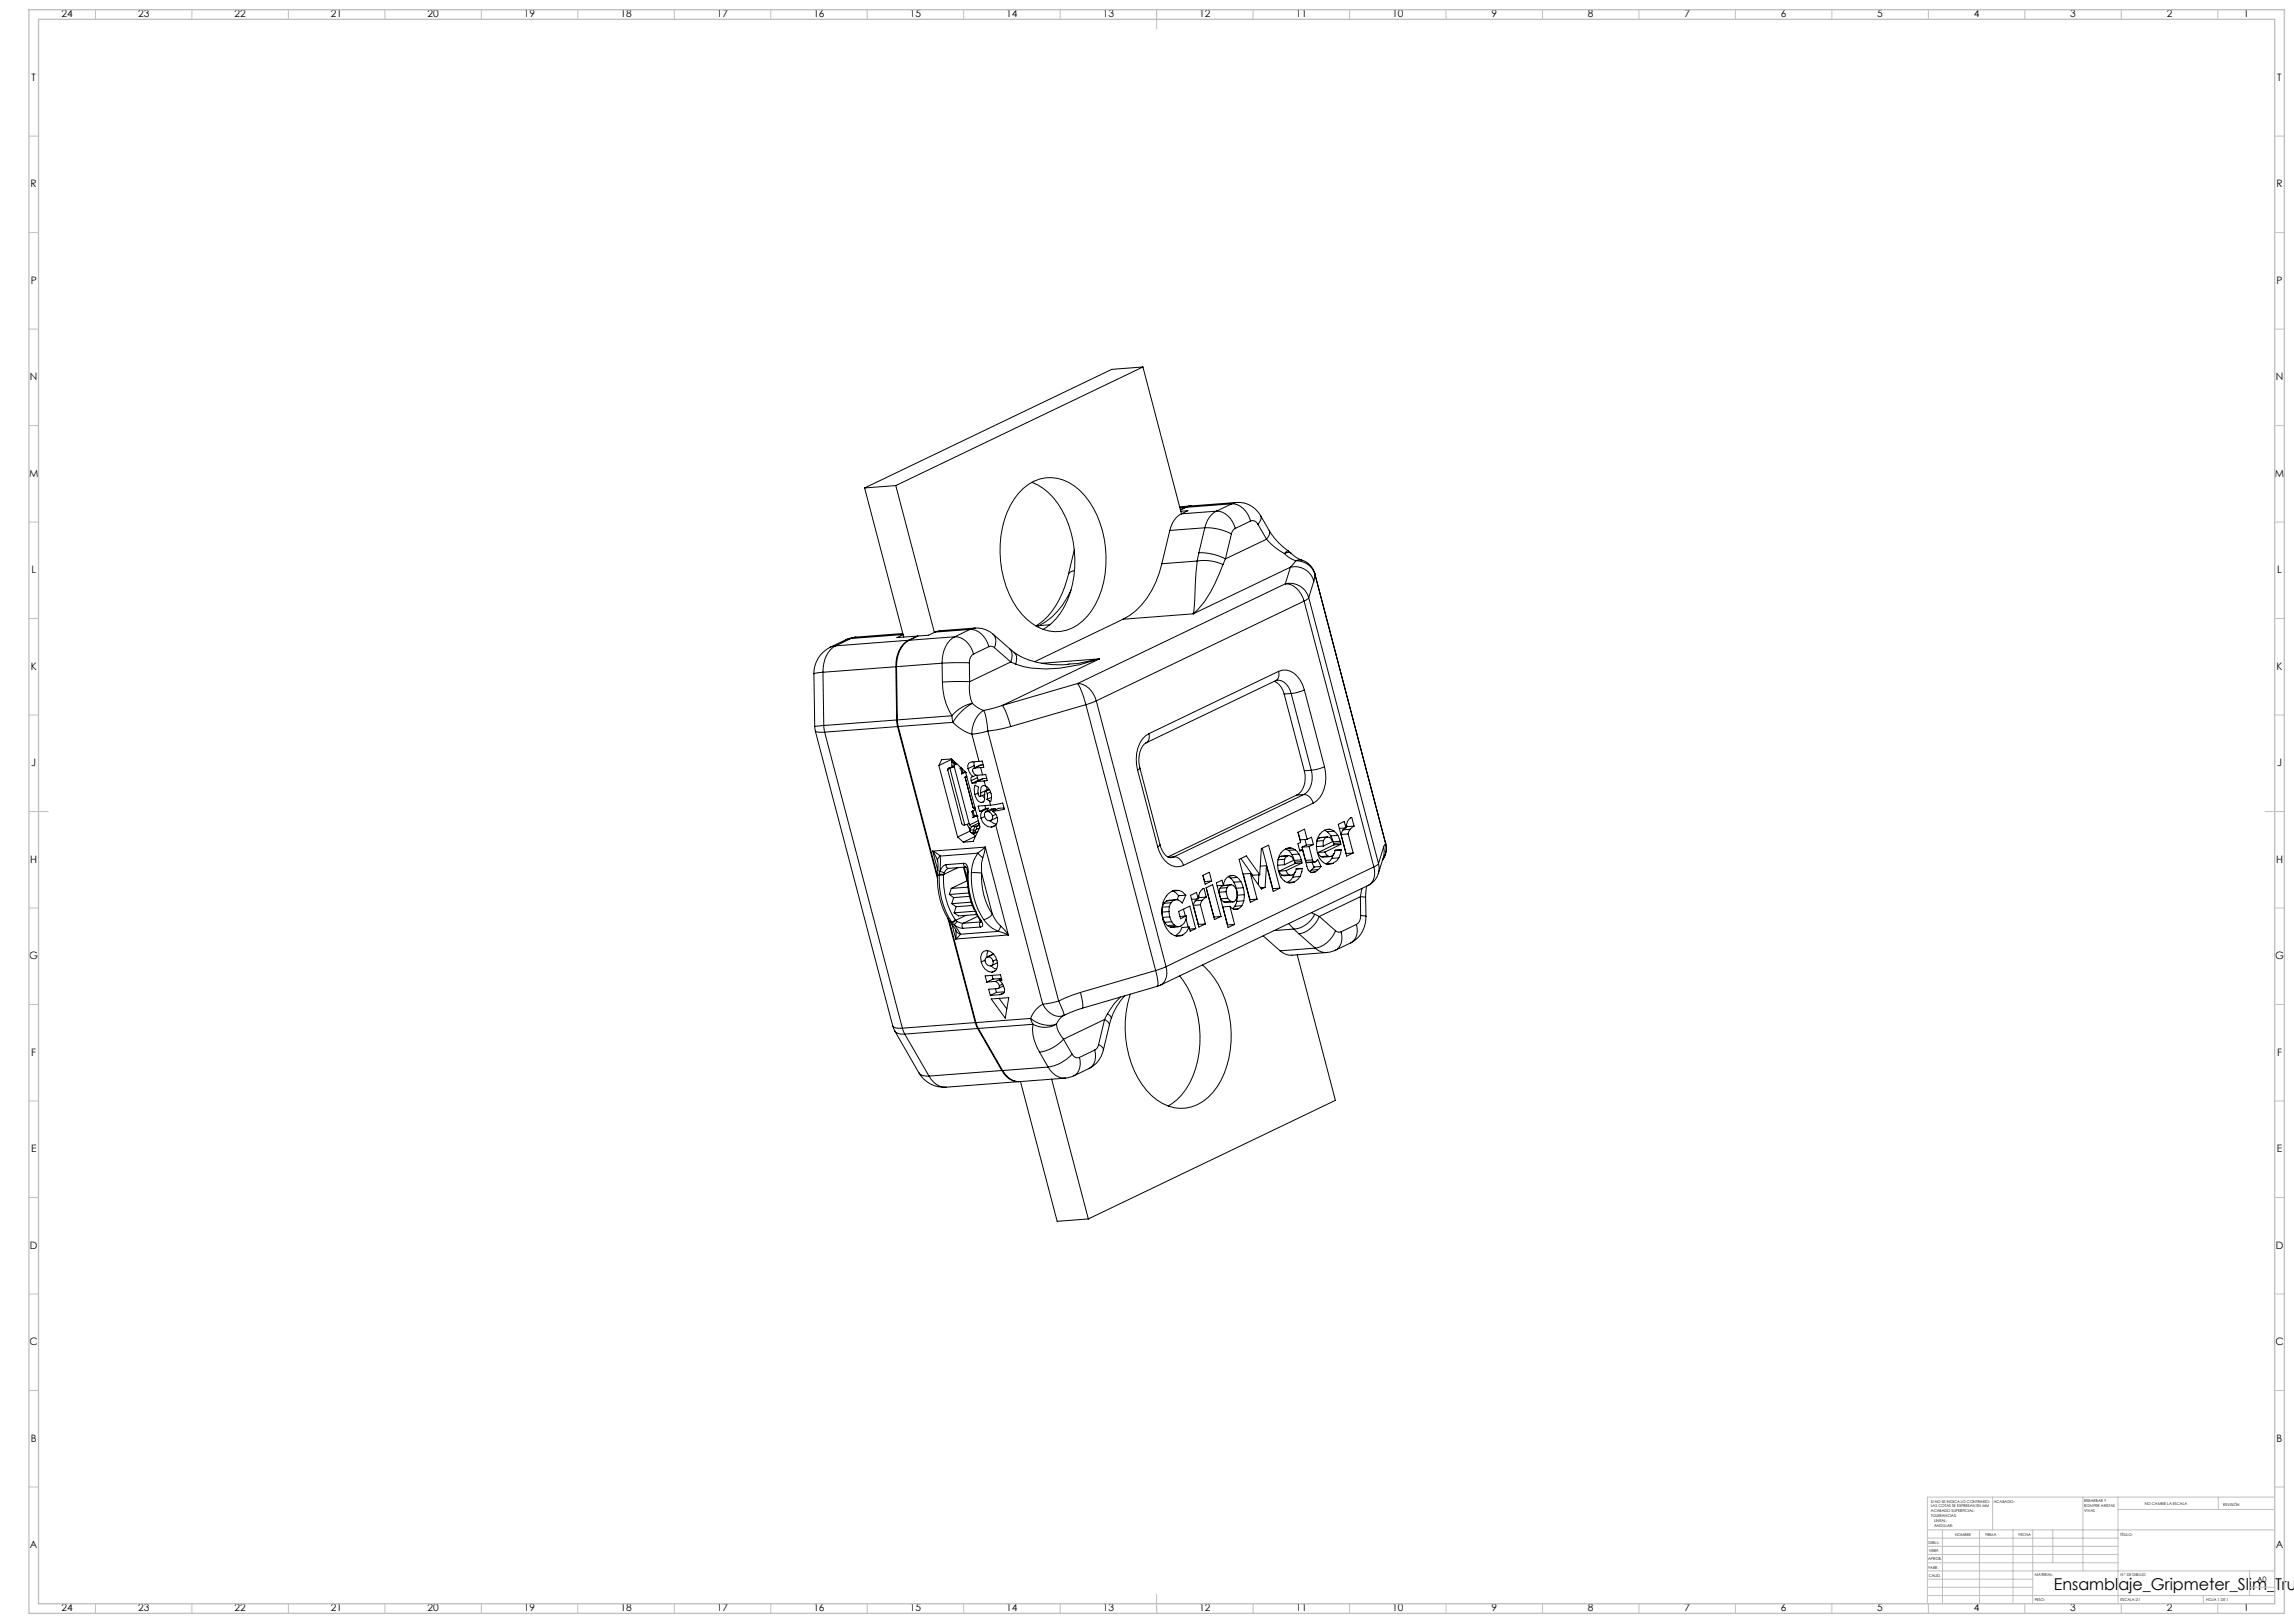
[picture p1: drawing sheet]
<svg xmlns="http://www.w3.org/2000/svg" width="1189mm" height="841mm" viewBox="0 0 1189 841" stroke-linecap="round" stroke-linejoin="round" font-family="sans-serif">
<defs><g id="words">
<text font-size="8.5" x="1065" y="824">Ensamblaje_Gripmeter_Slim_Tru</text>
<g font-size="5.3">
<text x="32" y="9">24</text>
<text x="72" y="9">23</text>
<text x="122" y="9">22</text>
<text x="172" y="9">21</text>
<text x="222" y="9">20</text>
<text x="272" y="9">19</text>
<text x="322" y="9">18</text>
<text x="372" y="9">17</text>
<text x="422" y="9">16</text>
<text x="472" y="9">15</text>
<text x="522" y="9">14</text>
<text x="572" y="9">13</text>
<text x="622" y="9">12</text>
<text x="672" y="9">11</text>
<text x="722" y="9">10</text>
<text x="773" y="9">9</text>
<text x="823" y="9">8</text>
<text x="873" y="9">7</text>
<text x="923" y="9">6</text>
<text x="973" y="9">5</text>
<text x="1023" y="9">4</text>
<text x="1073" y="9">3</text>
<text x="1123" y="9">2</text>
<text x="1163" y="9">1</text>
<text x="16" y="42">T</text>
<text x="1180" y="42">T</text>
<text x="16" y="97">R</text>
<text x="1180" y="97">R</text>
<text x="16" y="147">P</text>
<text x="1180" y="147">P</text>
<text x="16" y="197">N</text>
<text x="1180" y="197">N</text>
<text x="15" y="247">M</text>
<text x="1179" y="247">M</text>
<text x="16" y="297">L</text>
<text x="1180" y="297">L</text>
<text x="16" y="347">K</text>
<text x="1180" y="347">K</text>
<text x="16" y="397">J</text>
<text x="1180" y="397">J</text>
<text x="16" y="447">H</text>
<text x="1180" y="447">H</text>
<text x="15" y="497">G</text>
<text x="1179" y="497">G</text>
<text x="16" y="547">F</text>
<text x="1180" y="547">F</text>
<text x="16" y="597">E</text>
<text x="1180" y="597">E</text>
<text x="16" y="647">D</text>
<text x="1180" y="647">D</text>
<text x="15" y="697">C</text>
<text x="1179" y="697">C</text>
<text x="16" y="747">B</text>
<text x="1180" y="747">B</text>
<text x="16" y="802">A</text>
<text x="1180" y="802">A</text>
<text x="32" y="835">24</text>
<text x="72" y="835">23</text>
<text x="122" y="835">22</text>
<text x="172" y="835">21</text>
<text x="222" y="835">20</text>
<text x="272" y="835">19</text>
<text x="322" y="835">18</text>
<text x="372" y="835">17</text>
<text x="422" y="835">16</text>
<text x="472" y="835">15</text>
<text x="522" y="835">14</text>
<text x="572" y="835">13</text>
<text x="622" y="835">12</text>
<text x="672" y="835">11</text>
<text x="722" y="835">10</text>
<text x="773" y="835">9</text>
<text x="823" y="835">8</text>
<text x="873" y="835">7</text>
<text x="923" y="835">6</text>
<text x="973" y="835">5</text>
<text x="1023" y="835">4</text>
<text x="1073" y="835">3</text>
<text x="1123" y="835">2</text>
<text x="1163" y="835">1</text>
</g>
<text font-size="3.9" x="1170" y="820">A0</text>
<g font-size="2">
<text x="1001" y="779">SI NO SE INDICA LO CONTRARIO:</text>
<text x="1033" y="779">ACABADO:</text>
<text x="1080" y="778">REBARBAR Y</text>
<text x="1112" y="780">NO CAMBIE LA ESCALA</text>
<text x="1001" y="781">LAS COTAS SE EXPRESAN EN MM</text>
<text x="1001" y="784">ACABADO SUPERFICIAL:</text>
<text x="1080" y="781">ROMPER ARISTAS</text>
<text x="1080" y="783">VIVAS</text>
<text x="1152" y="780">REVISIÓN</text>
<text x="1001" y="786">TOLERANCIAS:</text>
<text x="1002" y="789">LINEAL:</text>
<text x="1002" y="791">ANGULAR:</text>
<text x="1013" y="796">NOMBRE</text>
<text x="1029" y="796">FIRMA</text>
<text x="1046" y="796">FECHA</text>
<text x="1099" y="796">TÍTULO:</text>
<text x="1000" y="800">DIBUJ.</text>
<text x="999" y="808">APROB.</text>
<text x="1000" y="804">VERIF.</text>
<text x="1000" y="813">FABR.</text>
<text x="1000" y="817">CALID.</text>
<text x="1055" y="817">MATERIAL:</text>
<text x="1099" y="817">N.º DE DIBUJO</text>
<text x="1055" y="830">PESO:</text>
<text x="1099" y="830">ESCALA:2:1</text>
<text x="1143" y="830">HOJA 1 DE 1</text>
</g>
</g></defs>
<g fill="none" stroke="#c0c0c0" stroke-width=".52">
<path d="M49 5v5M99 5v5M149 5v5M199 5v5M249 5v5M299 5v5M349 5v5M399 5v5M449 5v5M499 5v5M549 5v5M599 5v10"/>
<path d="M649 5v5M699 5v5M749 5v5M799 5v5M849 5v5M899 5v5M949 5v5M999 5v5M1049 5v5M1099 5v5M1149 5v5M15 71h5"/>
<path d="M1179 71h5M15 121h5M1179 121h5M15 171h5M1179 171h5M15 221h5M1179 221h5M15 271h5M1179 271h5M15 321h5M1179 321h5M15 371h5"/>
<path d="M1179 371h5M15 421h10M1174 421h10M15 471h5M1179 471h5M15 521h5M1179 521h5M15 571h5M1179 571h5M15 621h5M1179 621h5M15 671h5"/>
<path d="M1179 671h5M15 721h5M1179 721h5M15 771h5M1033 776v17M1080 776v38M1098 776v55M1150 776v6M1179 771h5M1179 776h-180v55M999 793h180M999 797h99"/>
<path d="M1007 793v38M1026 793v38M1043 793v38M1054 793v38M1064 793v17M1098 782h81M999 810h99M999 806h99M999 801h99M999 818h55M999 814h180M1166 814v13"/>
<path d="M49 831v5M99 831v5M149 831v5M199 831v5M249 831v5M299 831v5M349 831v5M399 831v5M449 831v5M499 831v5M549 831v5M599 826v10"/>
<path d="M649 831v5M699 831v5M749 831v5M799 831v5M849 831v5M899 831v5M949 831v5M999 827h180M999 823h55M999 831v5M1049 831v5M1099 831v5"/>
<path d="M1142 827v4M1149 831v5M1166 823h13"/>
</g>
<path d="M15 5h1169v831h-1169zM20 10h1159v821h-1159z" fill="none" stroke="#c0c0c0" stroke-width=".7"/>
<g fill="none" stroke="#000" stroke-width=".52">
<path d="M592 190l-16 1-128 62M592 190l-128 62M592 190l20 76M448 253l20 77M464 252l-16 1M464 252l20 76M530 253a21 21 0 0 1 32 4 53 53 0 0 1 4 59 21 21 0 0 1-37 2 53 53 0 0 1-3-60zM535 250a39 39 0 0 1 21 31 48 48 0 0 1-11 42l-4 3M606 275l-4 17M612 265h4l-4 1M612 266a12 12 0 0 0-6 9M614 263l-2 1 3-1"/>
<path d="M614 263h-2M617 262l-6 1M617 262l-3 1M624 273a28 28 0 0 1 14 4M624 273l-3 13M624 273l-18 2M630 265a13 13 0 0 0-6 8M630 265a11 11 0 0 1 10 9M630 265l-18 1M638 277l-3 13M638 261a11 11 0 0 1 10 9M638 261l-8 4"/>
<path d="M638 261l-23 2M640 274l-2 3M641 260l-24 2-2 1M641 260l-3 1M641 260a13 13 0 0 1 12 7M648 270a3 3 0 0 1 4 2M648 270l-8 4M652 272l4 7M653 267h1a4 4 0 0 1-2 5M653 267l5 8M656 279l5 4 5 4M656 279l-21 11"/>
<path d="M658 275l4 6 6 4M658 275v2l-2 2M554 298a41 41 0 0 1-17 26M557 285l-3 13M557 296h-2l-1 2M602 292a41 41 0 0 1-20 29M621 291a23 23 0 0 1 13 2M621 291l-3 27M621 291l-19 1M621 286v5M621 286a28 28 0 0 1 14 4M634 293a61 61 0 0 1-16 25"/>
<path d="M635 290l-1 3M666 287l3 2 3 2M668 285l1 2M668 285l-2 2M669 294a10 10 0 0 1 12 7M669 294l-51 24M669 294l-3 9M669 287l6 3M669 287l-1-1-2 1M672 291l-3 3M672 291a10 10 0 0 1 9 6M675 290a10 10 0 0 1 6 7"/>
<path d="M675 290l-3 1M681 297v4M681 297h.1M681 297l37 140M555 306a37 37 0 0 1-16 18M618 318l-36 3M666 303a11 11 0 0 1 10 8M666 303a10 10 0 0 1 12 7M666 303l-108 51M676 311l-108 52M676 311l36 138M678 310l-2 1"/>
<path d="M678 310l36 137M681 301l-3 9M430 335a15 15 0 0 0-8 14M433 335a15 15 0 0 0-6 13M433 335h-3M438 332l-8 3M441 331l-3 1M441 331l-8 4M444 330l-6 2M444 330l-3 1M468 328l-24 2M468 329l-27 2"/>
<path d="M468 329l-3 1h10M471 332a15 15 0 0 0-7 13M471 332l-38 3M471 332a15 15 0 0 0-6 13M475 330l-4 2M475 330h.1M485 328l-4 1-5 1-5 2M495 330a15 15 0 0 0-7 14M495 330a11 11 0 0 1 10 9M495 330l-24 2M503 326a11 11 0 0 1 10 9M503 326l-8 4"/>
<path d="M503 326l-18 2M505 339a5 5 0 0 0-3 4M505 325l-18 2-2 1M505 325l-2 1M505 325a12 12 0 0 1 10 4M513 335h1l1 1M513 335l-8 4M515 329a6 6 0 0 1 0 7M515 329l8 7M515 336l9 7M523 336l3 2M523 336a6 6 0 0 1 1 7"/>
<path d="M526 338a5 5 0 0 1 0 6M526 338a41 41 0 0 0 28 6h5l11-3M539 324l-2 1M539 324h-2M544 324h-5M582 321l-46 22M422 349v27h5M427 348l-5 1M427 348v28M464 345l1 28M464 345l-37 3M465 345v28"/>
<path d="M488 344l-23 1M488 344v9M488 353a33 33 0 0 0 5 18M502 343l-14 1M502 343l1 10M503 353a21 21 0 0 0 1 11M503 353h-15M524 343l2 1M524 343l-21 10M558 354l2 4 3 7M558 354a11 11 0 0 1 10 9M558 354l-38 12"/>
<path d="M570 341a69 69 0 0 1-44 3M570 341l-50 25M570 341l-30 3M661 353a9 9 0 0 1 5 7M661 353a6 6 0 0 1 8 5v1M661 353l-67 32M663 348a9 9 0 0 1 12 7l1 3M663 348v3l-2 2M663 348l-68 32M666 360l10 39M669 359l-3 1M669 359l11 40"/>
<path d="M676 358l-7 1M676 358l11 39M422 376l1 3M423 379h1h3M423 379l40 153M427 376v3M427 379l41 154M465 373v3M465 373l-38 3M465 373l1 3M465 376l21 79M465 376l-38 3"/>
<path d="M466 376l20 78M493 371l1 3M493 371l-28 2M494 374a24 24 0 0 0 10 6M494 374l-28 2M504 364a27 27 0 0 0-10 10M504 364l3 3 3 1M504 364a18 18 0 0 0-11 7M510 368l1 4 1 7M510 368a14 14 0 0 0-6 12M512 379l-8 1M512 379l37 140"/>
<path d="M520 366l2 3 2 7M520 366l-10 2M524 376l-12 3M563 365l-39 11M563 365l36 138M568 363l-5 2M568 363l36 138M487 397l9 37M492 398l-1 1 8 28h1M492 398l-1 1M492 398h.1M492 398l8 29"/>
<path d="M493 394l-6 3M493 394v1M493 393l7 7M493 393l-5 1-1 3M493 393v1M494 395v2M494 394h-1M494 397l-2 1M494 394v1M494 395l2 1M494 394h.1M495 397h.1"/>
<path d="M495 397l-3 1M495 397l7 30M495 396v1M495 397h-1M495 395h-1M496 396l-1 1M498 398h.1M498 398l1 3M499 398v2v1M500 400h.1M500 400l8 28-4 8h-5M502 398l1 2 1 2"/>
<path d="M504 380l3 15M505 397v1M505 397l-3 1M505 395v2M505 398l-1 1 1 2 1 1h3M507 395l2-1 1 4h-2M507 395h-5v3M508 398l1 4M508 398h-3M508 396l-3 2M510 396h-2M590 399l10 40"/>
<path d="M591 398l-1 1M591 398l10 40M594 385a12 12 0 0 0-3 13M595 380a17 17 0 0 0-5 19M595 380l1 3-2 2M676 399a11 11 0 0 1-4 13M680 399a11 11 0 0 1-4 13M680 399h-4M687 397a17 17 0 0 1-6 19M687 397l-7 2M498 401h.1M499 401h-1"/>
<path d="M500 403h.1M500 403l4 15M500 400l-2 1M500 400h1M500 400h-1M500 402v1M500 402h1M501 402l-1 1M501 400h.1M501 402h-1M501 402h.1M501 403h-1"/>
<path d="M503 405l1 1M504 418h.1M504 418l1 1M504 402l-1 1v2M505 419h.1M505 412l1 1a4 4 0 0 0 3 3M506 419l-2 2M506 402h-2M506 405v1h-2M506 402l1 1M507 403v1M507 403l-4 2"/>
<path d="M507 411l-2 1M507 404l-3 2M508 404h-1M508 411v1v1l-1-2v-3l-2-1v2v3M509 412l1 2M509 402l2-1 1 4h-2M510 403l-4 2M510 415l-1 1M510 405l1 2M510 405h-4M510 412l-2 1M511 417v2"/>
<path d="M511 407a7 7 0 0 1 2 8M511 407h-1a2.9 2.9 0 0 0-2 4M511 419l-3 1M511 403h-1M511 409l-3 2M511 409v1M512 408l-1 1M512 414l1 1M512 411l-1-1h-1v4v1l-1 1M512 411v3M512 419v1M512 419h-1"/>
<path d="M512 419l-3 1M513 409l-2 1M513 415v2M513 417l7-1 1 3-7 1M513 417l-6 1 1 2M513 410l-1 1M514 413l-2 1M516 419l-5 2M516 419h.1M516 419l-4 2M520 419h-2l-4 1M672 412l-67 32"/>
<path d="M676 412a5 5 0 0 1 5 4M676 412l-67 32M676 412h-4M681 416l-68 32M496 434l3 2M501 427l2 2M502 429l1 2M502 427h-2M502 427h1M503 427l1 1M503 431l-7 3M503 431h.1"/>
<path d="M503 430v1M503 431l1 1M504 421h.1M504 432h.1M504 421v-1l1 3M504 421l1 2M504 431h-1M504 431v1M504 432l2 1M504 428l-1 2M504 428h.1M504 432l3-1-3 1"/>
<path d="M505 430l-1 1M505 430l1 1M505 430h-2M505 430h.1M506 431l-2 1M506 433l-7 3M506 428l-1 2M506 428h-2M506 428h.1M506 428v2M506 423h-1M506 423h.1"/>
<path d="M506 430v1M507 428h-1M507 428h.1M507 425l-4 2M507 429l-1 1M507 426l-3 2M507 427v1M508 424a6 6 0 0 0 6 5M509 420l-1 2v2M509 420h-1M510 423l-2 1M511 439l-2 5"/>
<path d="M511 439l-4 3M511 439l12 45M511 439l-28 2M511 421a2.6 2.6 0 0 0 0 3 2.6 2.6 0 0 0 3 0v-1M512 421l2 2M512 421h-1M513 425l3 2M514 420a5 5 0 0 1 2 8M516 428l-2 1M516 428l24 92M516 422l-2 1M517 424l-3 1"/>
<path d="M600 439a12 12 0 0 0 11 10l2-1M601 438a7 7 0 0 0 6 6h2M601 438l-1 1M654 440l6 20M666 440l2 1M669 439a9 9 0 0 0-6 12 6 6 0 0 0 8 6M669 439l2 1M669 439l-2 1M673 431l3-1 2 5M673 431l1 6h-1l1 4 1-1h-1M673 431l1 4h4M675 439l3 11 1 2h3"/>
<path d="M676 435l1 3M677 438l-2 1M678 435l2-1 1 4M678 439l2 7M678 439h-3M681 438l-3 1M681 438h-4M684 434l-1 1M684 434h.1M686 438l-4 1M686 436v2M686 436a2.2 2.2 0 0 1 2-2 2.2 2.2 0 0 1 2 1l1 1-5 2"/>
<path d="M686 436h-4M687 430l1 1M688 431l2 2M688 434h-4M689 430a9 9 0 0 0-6 12 6 6 0 0 0 8 5M689 430l3 1M689 430h-1M690 433l1 3M691 436v1M691 437v1M691 438l-8 4M692 431l1 2"/>
<path d="M692 431h-4M693 433l2 3M693 433h-3M695 436v1M695 436h-4M695 437v1M695 437h-4M695 438l-8 3M695 438h-4M695 432l3 10M696 430l-1 2M697 429l-1 1"/>
<path d="M698 429l-1-3-3 1 4 17 3-2M698 429h-4M698 427v1M698 428v1M699 432l2 10M699 432h-4M700 430l-1 2M700 430h-4M702 428l-2 2M702 428l-1-4a5 5 0 0 0-3 5M702 428h-4M717 439v4l-3 10"/>
<path d="M717 439l-3 8M718 437v5l-1 4 1-4v-5M718 437l-1 2M718 437h.1M483 441l4 3M483 441l3 5v-1l1-1M483 441l3 10M486 454a39 39 0 0 0 6 23M486 446v8M487 453a40 40 0 0 0 6 25M487 453l2 1M487 453l-1 1"/>
<path d="M487 453h2M487 453h.1M487 452h2M487 452v1M487 444v8M489 454a39 39 0 0 0 6 23M489 453v1M489 452v1M490 448l-1 1-2 3M490 448l1 1 1 1M492 450l-3 2M496 450l-7 3"/>
<path d="M499 449l2 7M499 447a3 3 0 0 1 3 5M499 447l1 2h1l-9 1M499 447l-9 1M500 449l1 7M501 449v3M501 452v2a42 42 0 0 0 4 17M501 452h.1M501 456l-8 4M502 460h-9M502 452a41 41 0 0 0 6 25M502 452h-1"/>
<path d="M503 452a41 41 0 0 0 7 24M503 452h6M507 442l-2 4-2 6M507 442l2 2M507 442l-20 2M509 452a35 35 0 0 0 5 22M509 452l5 22M509 444v3v5M609 444a5 5 0 0 1 4 4M609 444h-3M623 454l4-2 1 5-3 1zM624 454v3"/>
<path d="M624 457h.1M628 457h-4M634 459l-2 1M634 459l-1-3-3 1 7 24 3-2M634 459h-3M636 460l-1 2M636 460h-4M637 454l1 1M637 459l-1 1M637 459a4 4 0 0 1 4 6l-1 2h-2M637 459h-3M638 455l2 2"/>
<path d="M638 458l-4 1M639 454l2 1M639 454a5 5 0 0 0-5 5M639 454h-1M640 457l1 3M641 455l2 2M641 455h-3M643 457l1 3M643 457h-3M643 445l6 9 4-1M648 453l6 8 2-1M648 453l4 13"/>
<path d="M648 453h-4l4 13M652 453v5M653 453l1-13 4-2 5 22M653 453l-7-10-4 2 6 23 4-2M656 460h-3M656 449h-3M656 449v11M656 449l4 13 3-2M663 451l1 3M664 444l-1 1M664 454h5M666 448h-4"/>
<path d="M666 445v3M666 445l-4 1M667 451l1 2M667 451h-4M667 444h2l2 2-5 2M667 444l-1 1M667 444h-3M668 441l2 2M668 443l-4 1M668 453a2.8 2.8 0 0 0 4-3h3l-1 4M668 453l-4 1M670 443l1 3"/>
<path d="M670 454l-3 3h4M671 446v1M671 447h.1M671 452l-1 2M671 447l-8 4M671 440l2 3M671 440l-3 1M673 443l1 3M673 443h-3M674 454l-3 3M674 454h-4M674 446h1"/>
<path d="M674 446h-3M675 446v1M675 446l-4 1M675 452h.1M675 447h-4M675 447l-8 4M680 451l-1 1M680 447l1 2M680 446l1 1M680 446h-3v1M681 447l1-1 1-1 2 4M681 447h-4"/>
<path d="M681 449l-1 2M682 452h-3M683 442l2 2M683 451l-1 1M683 451h-3M685 444h1M685 449l-2 2M685 449h-4M687 441l1 3M687 441l-4 1M688 444a2.8 2.8 0 0 0 4-3l3-1-1 5M688 444h-3"/>
<path d="M689 444h-3M690 445l-3 3 4-1M691 442l-1 3M694 445l-3 2M694 445h-4M698 442h.1M701 442h-3M708 459v6M709 459l-108 51M712 449a8 8 0 0 1-3 10M712 449l-108 52M714 453a10 10 0 0 1-5 6"/>
<path d="M714 447l-2 2M714 447v6M491 476l14 54M492 477l14 53M492 463l2 2M492 477l3 5M492 477l1 1M493 460l-1 3M493 478h.1M493 468l3 2M493 478l1 1M493 479l2 8"/>
<path d="M494 465l-1 3M494 479l4 5M494 479l3 2h2M495 473l2 2 9-1M495 477l-2 1M495 477h.1M495 477h1M496 470l-1 3M496 477l3 1M496 477l-2 2M499 478h9v1v1M499 478v2v1"/>
<path d="M501 474l-6 3M502 463h-10M503 464l-9 1M503 467l-10 1M504 469l-8 1M505 472l1 1M505 472l-10 1M506 472h-1M506 473l2 4M507 475l-8 3M508 477v1M508 477h.1"/>
<path d="M508 477l1 2-1 1M510 476a17 17 0 0 0 7 7M514 474l5 6M514 474l-1 1-3 1M519 480l4 4M519 480l-2 3M602 473l1 2M602 470v3M603 475l1 3M603 468l-1 2M604 478l1 2M605 467l-2 1"/>
<path d="M605 480h2M606 472v3M606 472l-4 1M606 470v2M606 470h-4M606 475l1 3M606 475h-3M607 468l-1 2M607 468h-4M607 478l2 1M607 478h-3M608 467l-1 1"/>
<path d="M608 467h-3M609 479l-4 1M610 466l-5 1M611 464l-1 2M611 461a9 9 0 0 0-9 11 12 12 0 0 0 8 13h3M611 461l4 3M611 461l-3 1 3 2M613 471l1 4M615 464l-2 4a3 3 0 0 0-5-1M615 464h-4M615 476l1 4M615 475a5 5 0 0 1-6 5v-1"/>
<path d="M615 475l-3 1-1-4 6-2 3 11M615 475h-3M620 467l-1 2h3M621 466l-1 1M621 466l-1-4-3 2 4 16 4-1M621 466h-3M621 464l1 1M622 465h-1M622 469l3 10M623 466l-1 3M623 466l-3 1M625 479h-4"/>
<path d="M625 465l-2 1M625 465l-1-5a5 5 0 0 0-3 6M625 460l4-2 4 17-4 2zM625 465h-3M629 475h.1M632 460v2h3M633 475h-4M634 467h5M635 462l1 3M636 479h.1M636 465l-3 1 1 1M636 465l2 2"/>
<path d="M637 470a3 3 0 0 0 5 1M637 470l3 9M637 470h-3l2 9M638 467h-4M640 479h-4M640 470l-1 1M641 460v4M641 467l-1 3M641 464v3M642 471h-3M644 469l-2 2M644 469l-4 1"/>
<path d="M644 460l1 4M644 460h-3M645 467l-1 2M645 467h-4M645 464v3M645 464h-4M648 466h.1M652 466h-4M660 460v1M663 460h-3M668 479l3 2M680 473l1 1"/>
<path d="M681 474a13 13 0 0 1-10 7M681 474l3 1M684 475a14 14 0 0 1-11 9M684 475l8 7M703 479a8 8 0 0 1-3 10M703 479l-8 4M705 465h3M705 465l-21 10M705 465v9M705 474a5 5 0 0 1-2 5M705 474l3 1M706 460l-1 5"/>
<path d="M708 465v10M708 475a15 15 0 0 1-8 14M498 484l-3 3M498 484l-2-1-1-1v5M508 480l-9 1M509 498l-1-2 1-2 1-1a6 6 0 0 1 6 3 6 6 0 0 1 1 6l-3 2M509 498a6 6 0 0 0 5 6M511 498h-2M512 493v3M512 496a2.3 2.3 0 0 0-1 3 2.3 2.3 0 0 0 4 1v-2M512 496a2.6 2.6 0 0 1 3 2M515 494l-4 2"/>
<path d="M515 494l-3 2M517 497l-2 1M517 499l-3 1M517 483l6 1M517 483l-19 1M523 484l-28 3M607 480h.1M611 480h-4M616 480l-1 3-2 2M616 480l-3 1-2 2-2 2h4M616 480l1 3 3-2M620 481h-3"/>
<path d="M655 485l9 8M664 493l3 2h2l19-1M671 481l2 3M671 481l-11 1M672 495l20 75-128 62M673 484l9 7M682 491l3 2 3 1M682 491l-18 2M692 492l-4 2M692 482a14 14 0 0 1-10 9M692 482l1 1h2M695 483a8 8 0 0 1-3 9"/>
<path d="M700 489l-8 3M514 500l3 2M514 518l9-1-2 11zM514 505l1 2M515 507h4l-3 2M515 507l-4 2M516 503l-2 1M516 512v2M516 509l2 2M516 509h-5M516 514l-3 2M518 517l4 6"/>
<path d="M518 508a5 5 0 0 1 2 7h-2M518 511l-1 1-5 1 1 3M518 508h1v-3l-8 1v3M518 515l-5 1M519 507l-1 1M520 510l-2 1M520 511l-2 1M520 514l-2 1M521 514h-5M549 519l-9 1M549 519l2 7M560 514l-11 5"/>
<path d="M560 514l1 5v3M581 517l-4 3-3 5M583 516a33 33 0 0 0-7 12M599 503l1 6v2M599 503l-39 11M600 511l-39 11M601 510l-1 1M604 501l-5 2M604 501a8 8 0 0 1-3 9M611 506a53 53 0 0 1 4 59 26 26 0 0 1-10 8M623 500a52 52 0 0 1 6 66 21 21 0 0 1-35-1 54 54 0 0 1-8-50M463 532a5 5 0 0 0 5 1"/>
<path d="M463 532l1 2M464 534a5 5 0 0 0 5 2M464 534l12 22M468 533l1 3M469 536l13 22M505 530l2 3M505 530l-37 3M506 530l1 3M507 533l12 22M507 533l-38 3M507 533l13 22M534 528a14 14 0 0 0 14 3"/>
<path d="M534 528l1 3M534 528l-28 2M535 531a21 21 0 0 0 4 14M535 531l-28 2M540 520a14 14 0 0 0-6 8M540 520a9 9 0 0 0 11 6M548 531a13 13 0 0 0 3 7M548 531a12 12 0 0 1-13 0M551 538a21 21 0 0 1-12 7M551 538l5 8M551 526l-2 2-1 3M552 526h-1"/>
<path d="M561 522l-9 4M573 528l1 2 1 1M573 528l-22 10M573 528l-4 13M574 525l-1 3M574 525l2 3M575 531l-3 13M576 528l-1 3M476 556a15 15 0 0 0 14 7M476 556a5 5 0 0 0 6 2M482 558l1 1a9 9 0 0 0 7 4M519 555a10 10 0 0 0 9 5"/>
<path d="M519 555l-37 3M520 555l1 1a9 9 0 0 0 7 4M539 545l4 8M543 553a9 9 0 0 0 14 4M543 553l-23 2M545 559l19 73M552 559l-24 1M556 546a21 21 0 0 1-13 7M556 546a3 3 0 0 0 4 2M560 548v2a7 7 0 0 1-3 7M564 554l-7 3M567 544l1 2a7 7 0 0 1-4 8"/>
<path d="M567 544l-7 4M569 541v2l-2 1M569 541l2 2 1 1M572 544v1a14 14 0 0 1-8 9M528 560l-38 3M529 560l19 73 16-1"/>
</g>
<use href="#words"/>
</svg>
